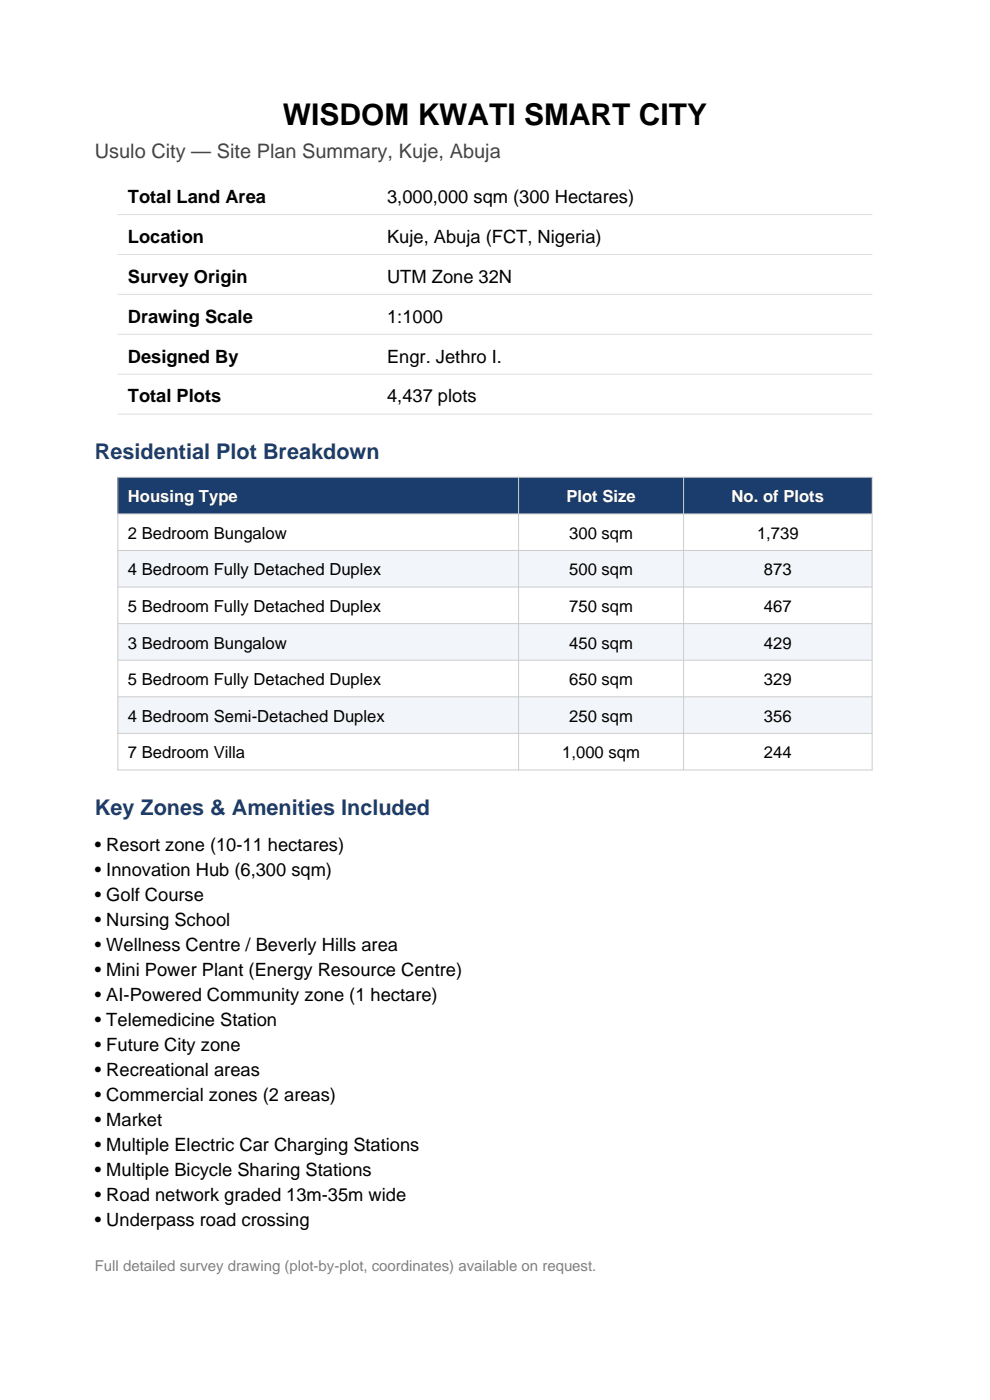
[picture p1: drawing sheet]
<svg xmlns="http://www.w3.org/2000/svg" width="210mm" height="297mm" viewBox="0 0 210 297" stroke-linecap="round" stroke-linejoin="round" font-family="sans-serif">
<defs><g id="words">
<text font-size="6.3" x="60" y="26.5">WISDOM KWATI SMART CITY</text>
<g font-size="4.6" fill="#1a3d6d">
<text x="20.1" y="97.4">Residential Plot Breakdown</text>
<text x="20.1" y="172.9">Key Zones &amp; Amenities Included</text>
</g>
<text font-size="4.2" fill="#444" x="20.1" y="33.5">Usulo City — Site Plan Summary, Kuje, Abuja</text>
<g font-size="3.9">
<text x="27.1" y="43">Total Land Area</text>
<text x="82.1" y="43">3,000,000 sqm (300 Hectares)</text>
<text x="27.1" y="51.5">Location</text>
<text x="82.1" y="51.5">Kuje, Abuja (FCT, Nigeria)</text>
<text x="27.1" y="60">Survey Origin</text>
<text x="82.1" y="60">UTM Zone 32N</text>
<text x="27.1" y="68.4">Drawing Scale</text>
<text x="82.1" y="68.4">1:1000</text>
<text x="27.1" y="76.9">Designed By</text>
<text x="82.1" y="76.9">Engr. Jethro I.</text>
<text x="27.1" y="85.4">Total Plots</text>
<text x="82.1" y="85.4">4,437 plots</text>
<text x="20.1" y="180.6">• Resort zone (10-11 hectares)</text>
<text x="20.1" y="185.9">• Innovation Hub (6,300 sqm)</text>
<text x="20.1" y="191.2">• Golf Course</text>
<text x="20.1" y="196.5">• Nursing School</text>
<text x="20.1" y="201.8">• Wellness Centre / Beverly Hills area</text>
<text x="20.1" y="207.1">• Mini Power Plant (Energy Resource Centre)</text>
<text x="20.1" y="212.4">• AI-Powered Community zone (1 hectare)</text>
<text x="20.1" y="217.7">• Telemedicine Station</text>
<text x="20.1" y="223">• Future City zone</text>
<text x="20.1" y="228.3">• Recreational areas</text>
<text x="20.1" y="233.5">• Commercial zones (2 areas)</text>
<text x="20.1" y="238.8">• Market</text>
<text x="20.1" y="244.1">• Multiple Electric Car Charging Stations</text>
<text x="20.1" y="249.4">• Multiple Bicycle Sharing Stations</text>
<text x="20.1" y="254.7">• Road network graded 13m-35m wide</text>
<text x="20.1" y="260">• Underpass road crossing</text>
</g>
<g font-size="3.5" fill="#fff">
<text x="27.1" y="106.5">Housing Type</text>
<text x="120.1" y="106.5">Plot Size</text>
<text x="155.2" y="106.5">No. of Plots</text>
</g>
<g font-size="3.5">
<text x="27.1" y="114.3">2 Bedroom Bungalow</text>
<text x="120.7" y="114.3">300 sqm</text>
<text x="160.6" y="114.3">1,739</text>
<text x="27.1" y="122.1">4 Bedroom Fully Detached Duplex</text>
<text x="120.7" y="122.1">500 sqm</text>
<text x="162.1" y="122.1">873</text>
<text x="27.1" y="129.8">5 Bedroom Fully Detached Duplex</text>
<text x="120.7" y="129.8">750 sqm</text>
<text x="162.1" y="129.8">467</text>
<text x="27.1" y="137.6">3 Bedroom Bungalow</text>
<text x="120.7" y="137.6">450 sqm</text>
<text x="162.1" y="137.6">429</text>
<text x="27.1" y="145.4">5 Bedroom Fully Detached Duplex</text>
<text x="120.7" y="145.4">650 sqm</text>
<text x="162.1" y="145.4">329</text>
<text x="27.1" y="153.1">4 Bedroom Semi-Detached Duplex</text>
<text x="120.7" y="153.1">250 sqm</text>
<text x="162.1" y="153.1">356</text>
<text x="27.1" y="160.9">7 Bedroom Villa</text>
<text x="119.3" y="160.9">1,000 sqm</text>
<text x="162.1" y="160.9">244</text>
</g>
<text font-size="3.2" fill="#808080" x="20.1" y="269.5">Full detailed survey drawing (plot-by-plot, coordinates) available on request.</text>
</g></defs>
<path d="M25 45.5h160M25 54h160M25 62.5h160M25 70.9h160M25 79.4h160M25 87.9h160" fill="none" stroke="#ddd" stroke-width=".21"/>
<path d="M25 101.3h160v7.7h-160z" fill-rule="evenodd" fill="#1a3d6d"/>
<path d="M25 109h160v7.8h-160z" fill-rule="evenodd" fill="#fff"/>
<path d="M25 116.8h160v7.7h-160z" fill-rule="evenodd" fill="#f2f5fa"/>
<path d="M25 124.5h160v7.8h-160z" fill-rule="evenodd" fill="#fff"/>
<path d="M25 132.3h160v7.8h-160z" fill-rule="evenodd" fill="#f2f5fa"/>
<path d="M25 140.1h160v7.7h-160z" fill-rule="evenodd" fill="#fff"/>
<path d="M25 147.8h160v7.8h-160z" fill-rule="evenodd" fill="#f2f5fa"/>
<path d="M25 155.6h160v7.7h-160z" fill-rule="evenodd" fill="#fff"/>
<path d="M25 101.3h160v62h-160zM25 109h160M25 116.8h160M110 101.3v62M145 101.3v62M25 124.5h160M25 132.3h160M25 140.1h160M25 147.8h160M25 155.6h160" fill="none" stroke="#ccc" stroke-width=".21"/>
<use href="#words"/>
</svg>
